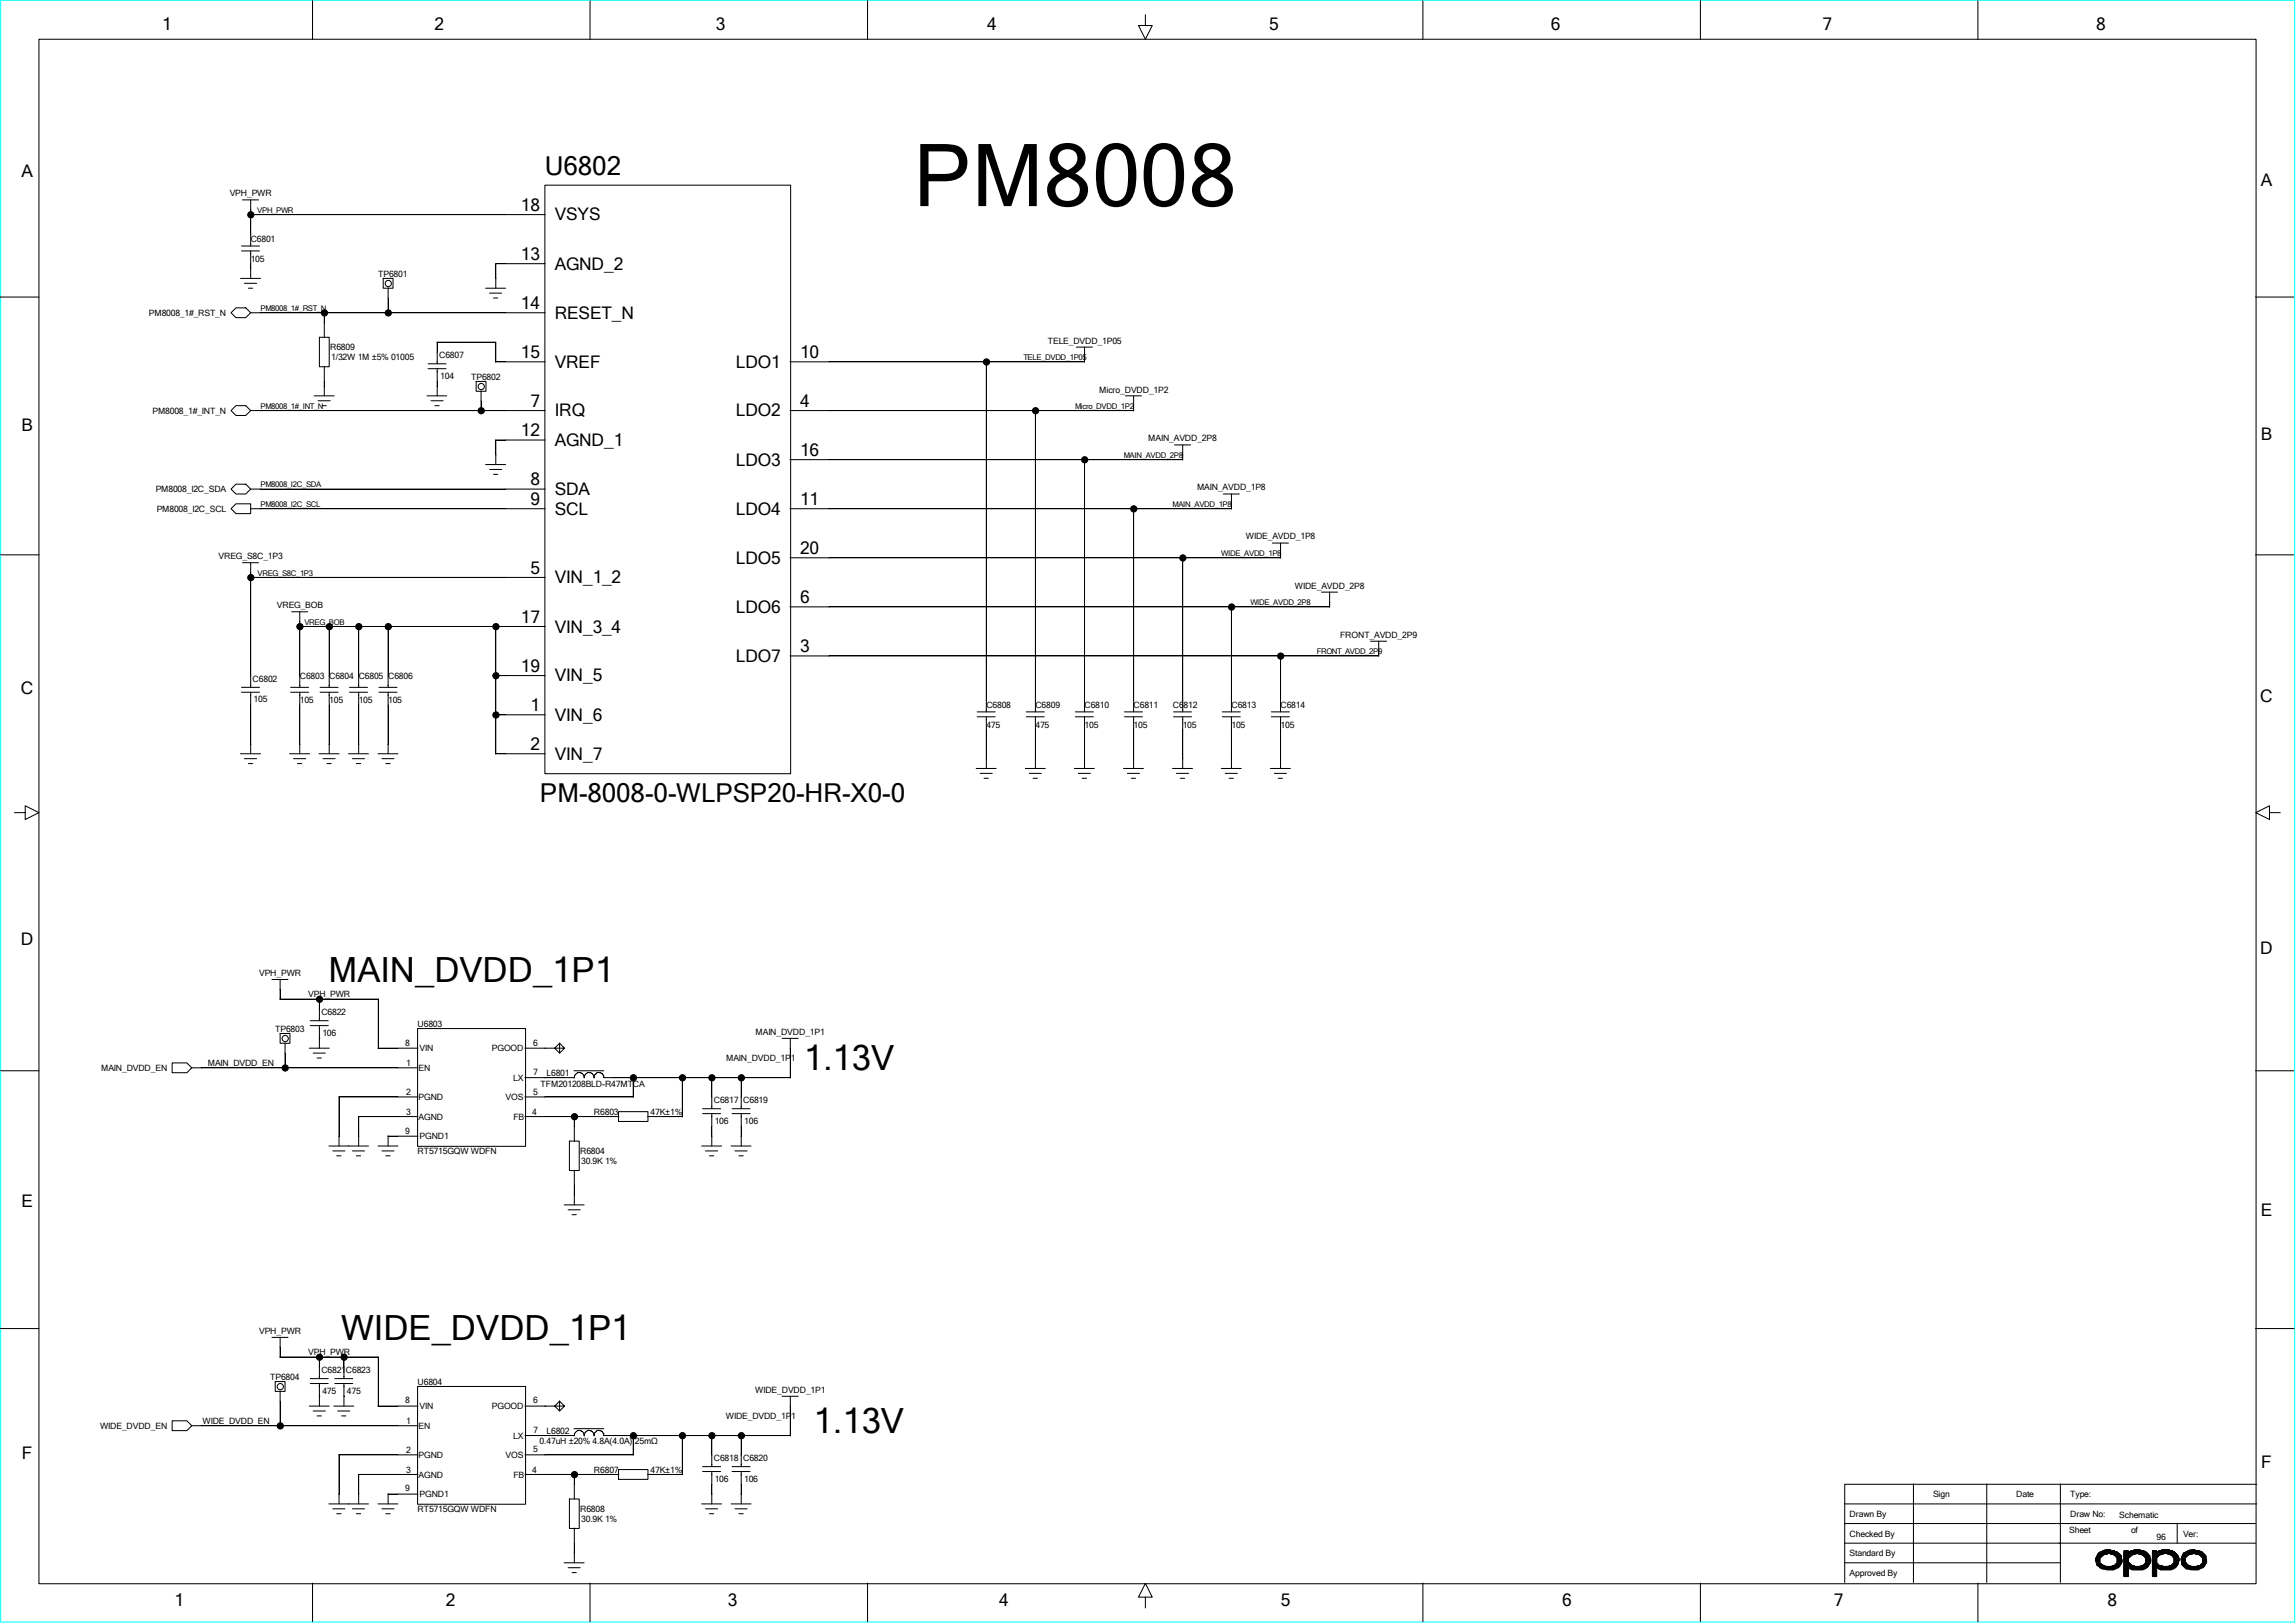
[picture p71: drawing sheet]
<svg xmlns="http://www.w3.org/2000/svg" width="297mm" height="210mm" viewBox="0 0 297 210" stroke-linecap="round" stroke-linejoin="round" font-family="sans-serif">
<defs><g id="words">
<text font-size="11.2" x="118.2" y="26.7">PM8008</text>
<g font-size="4.5">
<text x="42.5" y="127.1">MAIN_DVDD_1P1</text>
<text x="104" y="138.5">1.13V</text>
<text x="44.2" y="173.4">WIDE_DVDD_1P1</text>
<text x="105.2" y="185.5">1.13V</text>
</g>
<g font-size="3.4">
<text x="70.5" y="22.6">U6802</text>
<text x="69.9" y="103.8">PM-8008-0-WLPSP20-HR-X0-0</text>
</g>
<g font-size="2.2">
<text x="21" y="3.9">1</text>
<text x="56.2" y="3.9">2</text>
<text x="92.6" y="3.9">3</text>
<text x="127.7" y="3.9">4</text>
<text x="164.2" y="3.9">5</text>
<text x="200.6" y="3.9">6</text>
<text x="235.8" y="3.9">7</text>
<text x="271.1" y="3.9">8</text>
<text x="2.8" y="22.9">A</text>
<text x="67.4" y="27.3">18</text>
<text x="71.8" y="28.5">VSYS</text>
<text x="292.5" y="24.1">A</text>
<text x="67.4" y="33.7">13</text>
<text x="71.8" y="34.9">AGND_2</text>
<text x="67.4" y="40">14</text>
<text x="71.8" y="41.2">RESET_N</text>
<text x="67.4" y="46.4">15</text>
<text x="71.8" y="47.6">VREF</text>
<text x="95.2" y="47.6">LDO1</text>
<text x="103.5" y="46.4">10</text>
<text x="68.6" y="52.7">7</text>
<text x="71.8" y="53.9">IRQ</text>
<text x="95.2" y="53.9">LDO2</text>
<text x="103.5" y="52.7">4</text>
<text x="2.8" y="55.8">B</text>
<text x="67.4" y="56.5">12</text>
<text x="71.8" y="57.7">AGND_1</text>
<text x="103.5" y="59">16</text>
<text x="292.5" y="57">B</text>
<text x="68.6" y="65.4">9</text>
<text x="68.6" y="62.8">8</text>
<text x="71.8" y="64.1">SDA</text>
<text x="95.2" y="60.3">LDO3</text>
<text x="103.5" y="65.4">11</text>
<text x="71.8" y="66.6">SCL</text>
<text x="95.2" y="66.6">LDO4</text>
<text x="103.5" y="71.7">20</text>
<text x="68.6" y="74.3">5</text>
<text x="71.8" y="75.5">VIN_1_2</text>
<text x="95.2" y="73">LDO5</text>
<text x="67.4" y="80.6">17</text>
<text x="71.8" y="81.9">VIN_3_4</text>
<text x="95.2" y="79.3">LDO6</text>
<text x="103.5" y="78.1">6</text>
<text x="2.7" y="89.7">C</text>
<text x="67.4" y="87">19</text>
<text x="71.8" y="88.2">VIN_5</text>
<text x="95.2" y="85.6">LDO7</text>
<text x="103.5" y="84.4">3</text>
<text x="68.6" y="92">1</text>
<text x="71.8" y="93.3">VIN_6</text>
<text x="292.4" y="90.8">C</text>
<text x="68.6" y="97.1">2</text>
<text x="71.8" y="98.3">VIN_7</text>
<text x="2.7" y="122.3">D</text>
<text x="292.4" y="123.5">D</text>
<text x="2.8" y="156.2">E</text>
<text x="292.5" y="157.4">E</text>
<text x="2.8" y="188.8">F</text>
<text x="292.5" y="189.9">F</text>
<text x="22.6" y="207.9">1</text>
<text x="57.7" y="207.9">2</text>
<text x="94.1" y="207.9">3</text>
<text x="129.2" y="207.9">4</text>
<text x="165.7" y="207.9">5</text>
<text x="202.1" y="207.9">6</text>
<text x="237.2" y="207.9">7</text>
<text x="272.6" y="207.9">8</text>
</g>
<g font-size="1.1">
<text x="29.7" y="25.4">VPH_PWR</text>
<text x="32.4" y="33.9">105</text>
<text x="32.4" y="31.4">C6801</text>
<text x="48.9" y="35.8">TP6801</text>
<text x="19.3" y="40.9">PM8008_1#_RST_N</text>
<text x="42.7" y="45.3">R6809</text>
<text x="42.8" y="46.6">1/32W 1M ±5% 01005</text>
<text x="56.8" y="46.4">C6807</text>
<text x="135.6" y="44.4">TELE_DVDD_1P05</text>
<text x="19.7" y="53.6">PM8008_1#_INT_N</text>
<text x="56.9" y="49">104</text>
<text x="61" y="49.1">TP6802</text>
<text x="142.2" y="50.8">Micro_DVDD_1P2</text>
<text x="148.5" y="57.1">MAIN_AVDD_2P8</text>
<text x="20.2" y="63.7">PM8008_I2C_SDA</text>
<text x="154.9" y="63.5">MAIN_AVDD_1P8</text>
<text x="20.3" y="66.3">PM8008_I2C_SCL</text>
<text x="161.2" y="69.8">WIDE_AVDD_1P8</text>
<text x="28.3" y="72.3">VREG_S8C_1P3</text>
<text x="167.5" y="76.2">WIDE_AVDD_2P8</text>
<text x="35.8" y="78.7">VREG_BOB</text>
<text x="173.4" y="82.5">FRONT_AVDD_2P9</text>
<text x="32.7" y="88.2">C6802</text>
<text x="38.8" y="87.8">C6803 C6804 C6805 C6806</text>
<text x="32.8" y="90.9">105</text>
<text x="38.8" y="91">105</text>
<text x="42.6" y="91">105</text>
<text x="46.4" y="91">105</text>
<text x="50.2" y="91">105</text>
<text x="127.6" y="94.2">475</text>
<text x="127.6" y="91.7">C6808</text>
<text x="133.9" y="94.2">475</text>
<text x="133.9" y="91.7">C6809</text>
<text x="140.3" y="91.7">C6810</text>
<text x="140.3" y="94.2">105</text>
<text x="146.6" y="91.7">C6811</text>
<text x="146.6" y="94.2">105</text>
<text x="151.7" y="91.7">C6812</text>
<text x="153" y="94.2">105</text>
<text x="159.3" y="91.7">C6813</text>
<text x="159.3" y="94.2">105</text>
<text x="165.7" y="91.7">C6814</text>
<text x="165.7" y="94.2">105</text>
<text x="33.5" y="126.3">VPH_PWR</text>
<text x="39.9" y="129.1">VPH_PWR</text>
<text x="41.6" y="131.4">C6822</text>
<text x="26.9" y="138">MAIN_DVDD_EN</text>
<text x="35.6" y="133.5">TP6803</text>
<text x="41.7" y="134">106</text>
<text x="52.4" y="135.3">8</text>
<text x="52.5" y="138">1</text>
<text x="54" y="132.9">U6803</text>
<text x="54.3" y="136.1">VIN</text>
<text x="63.6" y="136.1">PGOOD</text>
<text x="69" y="135.3">6</text>
<text x="93.9" y="137.3">MAIN_DVDD_1P1</text>
<text x="97.7" y="133.9">MAIN_DVDD_1P1</text>
<text x="13.1" y="138.6">MAIN_DVDD_EN</text>
<text x="52.5" y="141.7">2</text>
<text x="54.1" y="138.6">EN</text>
<text x="54.1" y="142.4">PGND</text>
<text x="65.4" y="142.4">VOS</text>
<text x="66.4" y="139.9">LX</text>
<text x="69" y="139.1">7</text>
<text x="69" y="141.6">5</text>
<text x="69.9" y="140.7">TFM201208BLD-R47MTCA</text>
<text x="70.7" y="139.2">L6801</text>
<text x="92.3" y="142.8">C6817 C6819</text>
<text x="52.4" y="146.7">9</text>
<text x="52.5" y="144.3">3</text>
<text x="54" y="149.4">RT5715GQW WDFN</text>
<text x="54.1" y="144.9">AGND</text>
<text x="54.3" y="147.4">PGND1</text>
<text x="66.4" y="144.9">FB</text>
<text x="68.8" y="144.3">4</text>
<text x="75.1" y="149.4">R6804</text>
<text x="76.8" y="144.3">R6803</text>
<text x="84.2" y="144.3">47K±1%</text>
<text x="92.5" y="145.4">106</text>
<text x="96.3" y="145.4">106</text>
<text x="75.2" y="150.6">30.9K 1%</text>
<text x="33.5" y="172.6">VPH_PWR</text>
<text x="35" y="178.6">TP6804</text>
<text x="39.9" y="175.4">VPH_PWR</text>
<text x="41.6" y="177.7">C6821C6823</text>
<text x="54" y="179.2">U6804</text>
<text x="13" y="184.9">WIDE_DVDD_EN</text>
<text x="26.2" y="184.3">WIDE_DVDD_EN</text>
<text x="41.7" y="180.3">475</text>
<text x="44.9" y="180.3">475</text>
<text x="52.4" y="181.6">8</text>
<text x="52.5" y="184.3">1</text>
<text x="54.1" y="184.9">EN</text>
<text x="54.3" y="182.4">VIN</text>
<text x="63.6" y="182.4">PGOOD</text>
<text x="69" y="185.4">7</text>
<text x="69" y="181.6">6</text>
<text x="70.7" y="185.5">L6802</text>
<text x="93.9" y="183.6">WIDE_DVDD_1P1</text>
<text x="97.7" y="180.2">WIDE_DVDD_1P1</text>
<text x="52.5" y="190.6">3</text>
<text x="52.5" y="188">2</text>
<text x="54.1" y="188.7">PGND</text>
<text x="54.1" y="191.2">AGND</text>
<text x="65.4" y="188.7">VOS</text>
<text x="66.4" y="186.2">LX</text>
<text x="66.4" y="191.2">FB</text>
<text x="68.8" y="190.6">4</text>
<text x="69" y="187.9">5</text>
<text x="69.8" y="186.8">0.47uH ±20% 4.8A(4.0A) 25mΩ</text>
<text x="76.8" y="190.6">R6807</text>
<text x="84.2" y="190.6">47K±1%</text>
<text x="92.3" y="189.1">C6818 C6820</text>
<text x="92.5" y="191.7">106</text>
<text x="96.3" y="191.7">106</text>
<text x="52.4" y="193">9</text>
<text x="54" y="195.7">RT5715GQW WDFN</text>
<text x="54.3" y="193.8">PGND1</text>
<text x="75.1" y="195.7">R6808</text>
<text x="75.2" y="196.9">30.9K 1%</text>
<text x="239.3" y="196.3">Drawn By</text>
<text x="250.1" y="193.8">Sign</text>
<text x="260.8" y="193.8">Date</text>
<text x="267.8" y="196.3">Draw No:</text>
<text x="267.8" y="193.8">Type:</text>
<text x="274.2" y="196.4">Schematic</text>
<text x="239.3" y="198.8">Checked By</text>
<text x="239.3" y="201.4">Standard By</text>
<text x="239.3" y="203.9">Approved By</text>
<text x="267.7" y="198.3">Sheet</text>
<text x="275.7" y="198.3">of</text>
<text x="279" y="199.2">96</text>
<text x="282.4" y="198.8">Ver:</text>
</g>
<g font-size="1">
<text x="33.3" y="27.6">VPH_PWR</text>
<text x="33.7" y="40.3">PM8008_1#_RST_N</text>
<text x="132.4" y="46.6">TELE_DVDD_1P05</text>
<text x="33.7" y="52.9">PM8008_1#_INT_N</text>
<text x="139.1" y="52.9">Micro_DVDD_1P2</text>
<text x="145.4" y="59.3">MAIN_AVDD_2P8</text>
<text x="33.7" y="63.1">PM8008_I2C_SDA</text>
<text x="33.7" y="65.6">PM8008_I2C_SCL</text>
<text x="151.7" y="65.6">MAIN_AVDD_1P8</text>
<text x="158" y="72">WIDE_AVDD_1P8</text>
<text x="33.3" y="74.5">VREG_S8C_1P3</text>
<text x="39.4" y="80.9">VREG_BOB</text>
<text x="161.8" y="78.3">WIDE_AVDD_2P8</text>
<text x="170.3" y="84.7">FRONT_AVDD_2P9</text>
</g>
</g></defs>
<path d="M.1 0h296.7v209.9h-296.7z" fill="none" stroke="#0ff" stroke-width=".13"/>
<g fill="none" stroke="#000" stroke-width=".13">
<path d="M5 5.1h286.8v199.8h-286.8zM40.4 .1v5M76.3 .1v5M112.2 .1v5M148.2 1.9v1.4h.9l-.9 1.8-.9-1.8h.9M184.1 .1v5M220 .1v5M255.9 .1v5M0 38.4h5M30.5 39.8h1.3l.6 .7-.6 .6h-1.3l-.6-.6zM31.1 36h2.6M31.2 32.5h2.4"/>
<path d="M31.2 31.8h2.4M31.4 25.9h2M31.6 36.7h1.6M32.1 37.3h.6M32.4 27.8h38.1M32.4 25.9v5.9M32.4 32.5v3.5M49.6 36h1.2v1.3h-1.2zM50.2 37.3v3.2M62.8 37.3h2.6M63.3 37.9h1.6M63.8 38.6h.6"/>
<path d="M64.1 34.1h6.4M64.1 34.1v3.2M70.5 24h31.8v76.1h-31.8zM291.8 38.4h5M30.5 52.5h1.3l.6 .6-.6 .7h-1.3l-.6-.7zM32.4 53.1h38.1M32.4 40.5h38.1M40.6 51.2h2.6M41.1 51.9h1.6M41.3 43.6h1.3v3.9h-1.3zM41.7 52.5h.5M42 40.5v3.2"/>
<path d="M42 47.4v3.8M55.2 51.2h2.6M55.4 47.7h2.3M55.4 47.1h2.3M55.8 51.9h1.5M56.3 52.5h.5M56.5 44.3h7.6v2.6M56.6 44.3v2.8M56.6 47.7v3.5M61.6 49.4h1.3v1.2h-1.3zM62.2 50.6v2.6M64.1 46.8h6.4"/>
<path d="M64.1 56.9h6.4M64.1 56.9v3.2M102.2 53.1h44.4M102.2 46.8h38.1M102.2 59.5h50.8M127.6 46.8v45.3M133.9 53.1v39M139.2 44.9h2.1M140.3 44.9v2M140.3 59.5v32.6M145.6 51.2h2.1M146.6 51.2v2"/>
<path d="M151.9 57.6h2.1M153 57.6v1.9M0 71.8h5M29.9 63.3l.6-.6h1.3l.6 .6-.6 .6h-1.3zM30.5 65.2h1.9v1.3h-1.9l-.6-.7zM31.4 72.8h2M32.4 74.7h38.1M32.4 63.3h38.1M32.4 65.8h38.1M32.4 72.8v16.1M37.7 79.2h2.1M38.8 79.2v9.7"/>
<path d="M62.8 60.1h2.6M63.3 60.7h1.6M63.8 61.4h.6M102.2 78.5h69.8M102.2 65.8h57.1M102.2 72.2h63.5M146.6 65.8v26.3M153 72.2v19.9M158.2 63.9h2.1M159.3 63.9v2M159.3 78.5v13.6M164.6 70.3h2.1"/>
<path d="M165.7 70.3v1.9M170.9 76.6h2.1M172 76.6v2M291.8 71.8h5M31.1 97.5h2.6M31.2 89.6h2.4M31.2 88.9h2.4M31.6 98.2h1.6M32.1 98.8h.6M32.4 89.6v7.9M37.5 97.5h2.5M37.6 89.6h2.3"/>
<path d="M37.6 88.9h2.3M38 98.2h1.5M38.5 98.8h.5M38.7 81.1h31.8M38.8 89.6v7.9M41.3 97.5h2.6M41.4 89.6h2.3M41.4 88.9h2.3M41.8 98.2h1.5M42.3 98.8h.5M42.6 81.1v7.8M42.6 89.6v7.9"/>
<path d="M45.1 97.5h2.6M45.2 89.6h2.3M45.2 88.9h2.3M45.6 98.2h1.6M46.1 98.8h.6M46.4 81.1v7.8M46.4 89.6v7.9M48.9 97.5h2.6M49 89.6h2.4M49 88.9h2.4M49.4 98.2h1.6M49.9 98.8h.6"/>
<path d="M50.2 81.1v7.8M50.2 89.6v7.9M64.1 92.5h6.4M64.1 97.5h6.4M64.1 87.4h6.4M64.1 81.1v16.5M102.2 84.9h76.2M126.3 99.4h2.6M126.4 92.8h2.3M126.4 92.1h2.3M127.6 92.8v6.6M132.6 99.4h2.6"/>
<path d="M132.8 92.8h2.3M132.8 92.1h2.3M133.9 92.8v6.6M139 99.4h2.6M139.1 92.8h2.3M139.1 92.1h2.3M140.3 92.8v6.6M145.3 99.4h2.6M145.5 92.8h2.3M145.5 92.1h2.3M146.6 92.8v6.6M151.7 99.4h2.6"/>
<path d="M151.8 92.8h2.3M151.8 92.1h2.3M153 92.8v6.6M158 99.4h2.6M158.1 92.8h2.3M158.1 92.1h2.3M159.3 92.8v6.6M164.3 99.4h2.6M164.5 92.8h2.3M164.5 92.1h2.3M165.7 84.9v7.2M165.7 92.8v6.6"/>
<path d="M177.3 83h2.1M178.4 83v1.9M1.9 105.2h1.4v-.9l1.7 .9-1.7 .8v-.8M126.8 100.1h1.6M127.3 100.7h.5M133.1 100.1h1.6M133.6 100.7h.6M139.5 100.1h1.6M140 100.7h.5M145.8 100.1h1.6M146.3 100.7h.6M152.2 100.1h1.6"/>
<path d="M152.7 100.7h.5M158.5 100.1h1.6M159 100.7h.6M164.8 100.1h1.6M165.4 100.7h.5M293.6 105.2v-.9l-1.8 .9 1.8 .8v-.8h1.4M0 138.6h5M22.3 137.5h1.9l.6 .7-.6 .6h-1.9zM24.8 138.2h29.3M35.2 126.7h2.1M36.2 129.3h12.7v6.4M36.2 133.7h1.3v1.3h-1.3z"/>
<path d="M36.2 126.7v2.6M36.9 135v3.2M40 135.6h2.6M40.1 132.7h2.4M40.1 132.1h2.4M40.5 136.3h1.6M41 136.9h.6M41.3 129.3v2.8M41.3 132.7v2.9M48.9 135.6h5.2M54 133.1h14v15.2h-14zM67.9 135.6h3.9"/>
<path d="M67.9 139.4h6.4M71.8 135.6h1.2l-.6 .7-.6-.7 .6-.6 .6 .6M72.4 135v1.3M74.3 138.6h3.8M75.6 139.2a.65 .65 0 0 0-.8-.4 .65 .65 0 0 0-.5 .7M75.6 139.2v.3M76.8 139.2v.3M76.8 139.2a.65 .65 0 0 0-.7-.4 .65 .65 0 0 0-.5 .6M78.1 139.4h24.1M78.1 139.2v.2M78.1 139.2a.65 .65 0 0 0-.7-.4 .65 .65 0 0 0-.6 .6M81.9 139.4v2.6"/>
<path d="M88.3 139.4v5.1M92.1 139.4v4.1M95.9 139.4v4.1M101.2 134.4h2.1M102.2 134.4v5.1M291.8 138.6h5M42.5 148.3h5.2M43.1 148.9h1.5M43.6 149.6h.5M43.8 141.9h10.3M43.9 141.9v6.4M45.6 148.9h1.6"/>
<path d="M46.1 149.6h.6M46.4 144.5h7.7M46.4 144.5v3.8M48.9 148.3h2.6M49.4 148.9h1.6M49.9 149.6h.6M50.2 147h3.9M50.2 147v1.3M67.9 141.9h14M67.9 144.5h12.2M73 155.9h2.6M73.5 156.5h1.6"/>
<path d="M73.7 147.7h1.2v3.8h-1.2zM74 157.2h.5M74.3 144.5v3.2M74.3 151.4v4.5M80 143.8h3.8v1.3h-3.8zM83.8 144.5h4.5M90.8 148.3h2.5M90.9 144.1h2.3M90.9 143.5h2.3M91.3 148.9h1.5M91.8 149.6h.5M92.1 144.1v4.2"/>
<path d="M94.6 148.3h2.6M94.7 144.1h2.3M94.7 143.5h2.3M95.1 148.9h1.5M95.6 149.6h.5M95.9 144.1v4.2M0 171.9h5M35.2 173.1h2.1M35.6 178.8h1.3v1.2h-1.3zM36.2 175.6h12.7v6.4M36.2 173.1v2.5M40.1 179h2.4"/>
<path d="M40.1 178.4h2.4M41.3 175.6v2.8M41.3 179v2.9M43.3 179h2.3M43.3 178.4h2.3M44.5 175.6v2.8M44.5 179v2.9M54 179.4h14v15.2h-14zM291.8 171.9h5M22.3 183.9h1.9l.6 .6-.6 .6h-1.9zM24.8 184.5h29.3M36.2 180v4.5"/>
<path d="M40 181.9h2.6M40.5 182.6h1.6M41 183.2h.6M42.5 194.6h5.2M43.1 195.2h1.5M43.2 181.9h2.6M43.6 195.9h.5M43.7 182.6h1.6M43.8 188.3h10.3M43.9 188.3v6.3M44.2 183.2h.5M45.6 195.2h1.6"/>
<path d="M46.1 195.9h.6M46.4 190.8h7.7M46.4 190.8v3.8M48.9 194.6h2.6M48.9 181.9h5.2M49.4 195.2h1.6M49.9 195.9h.6M50.2 193.3h3.9M50.2 193.3v1.3M67.9 188.3h14M67.9 190.8h12.2M67.9 181.9h3.9"/>
<path d="M67.9 185.8h6.4M71.8 181.9h1.2l-.6 .7-.6-.7 .6-.6 .6 .6M72.4 181.3v1.3M73.7 194h1.2v3.8h-1.2zM74.3 184.9h3.8M74.3 190.8v3.2M74.3 197.7v4.5M75.6 185.5a.65 .65 0 0 0-.8-.4 .65 .65 0 0 0-.5 .7M75.6 185.5v.3M76.8 185.5v.3M76.8 185.5a.65 .65 0 0 0-.7-.4 .65 .65 0 0 0-.5 .6M78.1 185.8h24.1"/>
<path d="M78.1 185.5v.3M78.1 185.5a.65 .65 0 0 0-.7-.4 .65 .65 0 0 0-.6 .6M80 190.2h3.8v1.2h-3.8zM81.9 185.8v2.5M83.8 190.8h4.5M88.3 185.8v5M90.8 194.6h2.5M90.9 190.4h2.3M90.9 189.8h2.3M91.3 195.2h1.5M91.8 195.9h.5M92.1 185.8v4"/>
<path d="M92.1 190.4v4.2M94.6 194.6h2.6M94.7 190.4h2.3M94.7 189.8h2.3M95.1 195.2h1.5M95.6 195.9h.5M95.9 185.8v4M95.9 190.4v4.2M101.2 180.7h2.1M102.2 180.7v5.1M238.6 194.6h53.3M238.6 199.7h53.2"/>
<path d="M238.6 197.1h53.2M247.5 192v12.8M257 192v12.8M266.5 192v12.8M281.6 197.1v2.6M291.9 192.1h-53.3v12.7M40.4 204.9v4.9M73 202.2h2.6M73.5 202.9h1.6M74 203.5h.5M76.3 204.9v4.9M112.2 204.9v4.9"/>
<path d="M148.2 206.7h.9l-.9-1.8-.9 1.8h.9v1.4M184.1 204.9v4.9M220 204.9v4.9M238.6 202.2h27.9M255.9 204.9v4.9M271.1 201.6h.6M271.1 201.7h.5M271.1 201.8h.5M271.1 202h.5M271.1 202.1h.5M271.2 202.2h.4M271.2 201.3h.8"/>
<path d="M271.2 202.4h.7M271.2 202.5h.8M271.2 201.5v1M271.2 201.4v.8M271.3 202.6h.8M271.4 201.2v1.4h.6v.4v-.6M271.4 201.2v1.3M271.4 201h2.5M271.5 201v1.6v-1.5v.1M271.5 202.2v.4h.7M271.5 201a2.22 2.22 0 0 1 2.9 .3l.1 .8a1.54 1.54 0 0 1-1.7 1l-.9-.1-.7-.5-.1-.8zM271.6 201.6l.5-.4 .7-.2 .7 .2 .4 .4v.6l-.4 .4-.7 .1-.7-.1-.5-.4z"/>
<path d="M271.6 200.9v1.8M271.6 200.8h2.2M271.7 200.8v.7M271.7 202.3v.6M271.9 202.5v.5h1.9M271.9 200.8v.7h-.7M272 200.7v.5M272 200.7h1.4M272.1 200.7v.5h-.8M272.1 202.6v.4M272.2 200.7v.4M272.2 202.6v.4"/>
<path d="M272.2 200.6h.8M272.4 200.7v.4M272.4 202.7v.4M272.5 203.1h1M272.5 200.5v.6M272.5 202.7v.4M272.6 200.5v.6h-1.3M272.6 202.7v.4M272.8 200.5v.5M272.8 202.7v.4M272.9 200.5v.5M272.9 202.7v.4"/>
<path d="M273 200.5v.6h1.2M273 202.7v.4M273.1 200.7v.4M273.1 202.7v.4M273.3 200.7v.4M273.3 202.6v.5M273.3 202.6h1M273.4 200.7v.4M273.4 202.6v.5M273.4 201.2h.9M273.5 202.6v.4v-.4M273.5 200.7v.5"/>
<path d="M273.6 201.3h.8M273.6 200.8v.5M273.6 202.4v.6h-1.5M273.7 201.5h.7M273.8 200.8v.7M273.8 202.3v.6M273.9 202.2h.5M273.9 201.6h.5M273.9 201.7h.5M273.9 201.8h.6M273.9 202h.6M273.9 202.1h.6"/>
<path d="M273.9 200.8v.8M273.9 202.2v.7M274 200.9v2h-2.4M274.2 201v1.7h-2.6M274.3 201.2v1.3h-.7M274.4 201.3v1.1h-.7M274.7 202.2h.7M274.7 201h3M274.7 201.2h1.2M274.7 201.6h.6M274.7 201.7h.6M274.7 201.8h.6"/>
<path d="M274.7 202h.6M274.7 202.1h.6M274.7 202.4h.8M274.7 202.5h1M274.7 202.6h1.1M274.7 203h.6M274.7 203.1h.6M274.7 200.8h2.9M274.7 200.7h.6M274.7 203.2h.6M274.7 203.4h.6M274.7 203.5h.6"/>
<path d="M274.7 203.6h.6M274.7 203.8h.6M274.7 203.9h.6M274.8 200.7h.5v.3v-.2l.9-.2h.6l.3 .1a1.21 1.21 0 0 1 1 .9 1.21 1.21 0 0 1-.4 1.3 2.25 2.25 0 0 1-1.4 .2 .83 .83 0 0 1-.9-.2h-.1v1.1h-.5zM274.8 200.7v3.3M274.9 200.7v3.3M275 200.7v3.3M275.2 200.7v3.3M275.3 200.7v3.3h-.6M275.3 201.6l.5-.4 .6-.2 .8 .2 .4 .4v.6l-.4 .4-.8 .1-.6-.1-.5-.4zM275.4 200.8v.8M275.4 202.2v.7"/>
<path d="M275.5 203h2.1M275.5 200.8v.7h-.8M275.5 202.3v.7M275.6 200.7h1.7M275.7 200.7v.6h-1M275.7 202.4v.6M275.8 200.7v.5M275.8 202.6v.5M275.9 200.7v.4M275.9 202.6v.5M276.1 200.5v.6M276.1 202.6v.5"/>
<path d="M276.1 200.6h.7M276.2 200.5v.6h-1.5M276.2 202.7v.4M276.3 200.5v.6M276.3 202.7v.4M276.4 200.5v.5M276.4 202.7v.4M276.6 200.5v.6M276.6 202.7v.4M276.6 201.1h1.2M276.7 200.5v.6M276.7 202.7v.4"/>
<path d="M276.8 200.5v.6M276.8 202.7v.4M276.9 200.7v.4M276.9 202.6v.5M277 201.2h1M277 202.6h.8M277.1 200.7v.4M277.1 202.6v.5M277.2 200.7v.5M277.2 202.6v.5h-1.4M277.3 201.3h.8M277.3 202.5h.7"/>
<path d="M277.3 200.7v.6M277.3 202.4v.6M277.4 201.5h.7M277.5 200.8v.7M277.5 202.3v.7M277.5 202.2h.7M277.5 201.6h.6M277.5 201.7h.7M277.5 201.8h.7M277.5 202.1h.7M277.6 200.8v.8M277.6 202.2v.7"/>
<path d="M277.7 200.9v2h-3M277.8 201v1.7h-3.1M278 201.2v1.4M278.1 201.3v1.1h-.7M278.2 201.8v.2h-.7M278.4 202.2h.6M278.4 201h3M278.4 201.2h1.1M278.4 201.6h.6M278.4 201.7h.6M278.4 201.8h.6M278.4 202h.6"/>
<path d="M278.4 202.1h.6M278.4 202.4h.7M278.4 202.5h.8M278.4 202.6h1.1M278.4 203h.6M278.4 203.1h.6M278.4 200.8h2.9M278.4 200.7h.6M278.4 203.2h.6M278.4 203.4h.6M278.4 203.5h.6M278.4 203.6h.6"/>
<path d="M278.4 203.8h.6M278.4 203.9h.6M278.5 200.7h.5v.3v-.2h.1a2.02 2.02 0 0 1 2.4 .3l.1 .2a.49 .49 0 0 1 .2 .8 1.18 1.18 0 0 1-1.6 1h-.2a.83 .83 0 0 1-.9-.2h-.1v1.1h-.5zM278.5 200.7v3.3M278.6 200.7v3.3M278.7 200.7v3.3M278.8 200.7v3.3M279 200.7v3.3h-.6M279.1 200.8v.7h-.7M279.1 202.3v.6M279.2 203h2.1M279.2 200.7v.6h-.8"/>
<path d="M279.2 202.4v.6M279.3 200.7h1.7M279.4 200.7v.5M279.4 202.6v.4M279.4 201.2l.7-.2 .8 .2 .4 .4v.6l-.4 .4-.8 .1-.7-.1-.4-.4v-.6zM279.5 200.7v.4M279.5 202.6v.5M279.6 200.5v.6M279.6 202.6v.5M279.7 200.5v.6h-1.3M279.7 202.6v.5M279.9 200.5v.6"/>
<path d="M279.9 202.7v.4M280 200.5v.5M280 202.7v.4M280.1 200.5v.5M280.1 202.7v.4M280.2 200.5v.5M280.2 202.7v.4M280.3 201.1h1.2M280.4 200.5v.6M280.4 202.7v.4M280.5 200.5v.6M280.5 202.7v.4"/>
<path d="M280.6 200.5v.6M280.6 202.6v.5M280.7 201.2h.9M280.8 200.7v.4M280.8 202.6v.5M280.8 202.6h.7M280.9 200.7v.5M280.9 202.6v.5h-1.5M281 201.3h.8M281 202.5h.6M281 200.7v.6M281 202.4v.6"/>
<path d="M281.1 201.5h.7M281.1 200.8v.7M281.1 202.3v.7M281.2 202.2h.6M281.2 201.6h.7M281.2 201.7h.7M281.2 201.8h.7M281.2 202h.7M281.2 202.1h.6M281.3 200.8v2.1M281.4 200.9v2h-3M281.5 201v1.7h-3.1"/>
<path d="M281.6 201.2v1.4M281.8 201.3v1.1h-.7M282.1 201.7h.6M282.2 201.8h.5M282.2 202h.5M282.2 202.2h.5M282.2 201.6h.5M282.2 202.4h.6M282.3 201.3v1.2h.7M282.3 202.1h.4M282.4 201.2h.8M282.4 202.6h.8"/>
<path d="M282.4 201v1.6M282.5 201h2.4M282.5 200.9v1.8M282.5 201a2.06 2.06 0 0 1 2.8 .3l.2 .8-.4 .6-.8 .4-1.5-.1-.5-.5-.1-.8zM282.6 202.9h2.4M282.7 200.9v2M282.7 200.8h2.1M282.8 200.8v.7h-.6M282.8 202.2v.8M282.9 200.8v.5h-.5M282.9 202.3v.7M283 200.7h1.3"/>
<path d="M283 201.2l.8-.2 .8 .2 .3 .4v.6l-.3 .4-.8 .1-.8-.1-.3-.4v-.6zM283 200.7v.5M283 202.4v.6M283.2 200.7v.4M283.2 202.6v.4M283.3 200.6h.6M283.3 200.7v.4M283.3 202.6v.5M283.4 200.7v.4M283.4 202.7v.4M283.5 200.5v.6h-1M283.5 202.7v.4"/>
<path d="M283.7 200.5v.6M283.7 202.7v.4M283.8 200.5v.5M283.8 202.7v.4M283.9 200.5v.6M283.9 202.7v.4M284 201.1h1.1M284.1 200.7v.4M284.1 202.7v.4M284.2 200.7v.4M284.2 202.7v.4M284.3 200.7v.4"/>
<path d="M284.3 202.6v.5M284.4 200.7v.4M284.4 202.6v.5h-1M284.5 201.2h.7M284.6 200.7v.5M284.6 202.6v.4h-1.9M284.6 201.3h.7M284.6 202.5h.6M284.7 200.8v.5M284.7 202.4v.6M284.8 201.5h.5M284.8 200.8v.7"/>
<path d="M284.8 202.3v.6M284.9 202.2h.4M284.9 201.6h.4M284.9 201.7h.4M284.9 201.8h.6M284.9 202h.6M284.9 202.1h.6M284.9 200.9v2M285.1 201v1.7h-2.6M285.2 201.2v1.4h-.9M285.3 201.3v1.1h-.5"/>
<circle cx="32.4" cy="27.8" r=".4"/>
<circle cx="50.2" cy="36.7" r=".4"/>
<circle cx="42" cy="40.5" r=".4"/>
<circle cx="50.2" cy="40.5" r=".4"/>
<circle cx="62.3" cy="50" r=".4"/>
<circle cx="62.3" cy="53.1" r=".4"/>
<circle cx="127.6" cy="46.8" r=".4"/>
<circle cx="134" cy="53.1" r=".4"/>
<circle cx="140.3" cy="59.5" r=".4"/>
<circle cx="32.4" cy="74.7" r=".4"/>
<circle cx="146.7" cy="65.8" r=".4"/>
<circle cx="153" cy="72.2" r=".4"/>
<circle cx="159.3" cy="78.5" r=".4"/>
<circle cx="38.8" cy="81.1" r=".4"/>
<circle cx="42.6" cy="81.1" r=".4"/>
<circle cx="46.4" cy="81.1" r=".4"/>
<circle cx="50.2" cy="81.1" r=".4"/>
<circle cx="64.2" cy="92.5" r=".4"/>
<circle cx="64.2" cy="81.1" r=".4"/>
<circle cx="64.2" cy="87.4" r=".4"/>
<circle cx="165.7" cy="84.9" r=".4"/>
<circle cx="36.9" cy="138.2" r=".4"/>
<circle cx="36.9" cy="134.4" r=".4"/>
<circle cx="41.3" cy="129.3" r=".4"/>
<circle cx="81.9" cy="139.5" r=".4"/>
<circle cx="88.3" cy="139.5" r=".4"/>
<circle cx="92.1" cy="139.5" r=".4"/>
<circle cx="95.9" cy="139.5" r=".4"/>
<circle cx="74.3" cy="144.5" r=".4"/>
<circle cx="36.3" cy="179.4" r=".4"/>
<circle cx="41.3" cy="175.6" r=".4"/>
<circle cx="44.5" cy="175.6" r=".4"/>
<circle cx="36.3" cy="184.5" r=".4"/>
<circle cx="74.3" cy="190.8" r=".4"/>
<circle cx="81.9" cy="185.8" r=".4"/>
<circle cx="88.3" cy="185.8" r=".4"/>
<circle cx="92.1" cy="185.8" r=".4"/>
<circle cx="95.9" cy="185.8" r=".4"/>
</g>
<g fill="#000">
<path d="M32.4 27.1v.7z" fill-rule="evenodd"/>
<path d="M32.4 34.1v.7z" fill-rule="evenodd"/>
<path d="M50.2 38.6v1.9z" fill-rule="evenodd"/>
<path d="M64.1 34.1v1.9z" fill-rule="evenodd"/>
<path d="M64.1 34.1h1.3z" fill-rule="evenodd"/>
<path d="M42 40.5v1.2z" fill-rule="evenodd"/>
<path d="M42 49.4v.6z" fill-rule="evenodd"/>
<path d="M56.6 49.4v.6z" fill-rule="evenodd"/>
<path d="M56.6 44.3v1.3z" fill-rule="evenodd"/>
<path d="M62.2 51.9v1.2z" fill-rule="evenodd"/>
<path d="M64.1 56.9v1.9z" fill-rule="evenodd"/>
<path d="M64.1 46.8h1.3z" fill-rule="evenodd"/>
<path d="M64.1 56.9h1.3z" fill-rule="evenodd"/>
<path d="M140.3 46.2v.6z" fill-rule="evenodd"/>
<path d="M146.6 52.5v.6z" fill-rule="evenodd"/>
<path d="M153 58.8v.7z" fill-rule="evenodd"/>
<path d="M32.4 74.1v.6z" fill-rule="evenodd"/>
<path d="M159.3 65.2v.6z" fill-rule="evenodd"/>
<path d="M165.7 71.5v.7z" fill-rule="evenodd"/>
<path d="M172 77.9v.6z" fill-rule="evenodd"/>
<path d="M38.8 80.4v.7z" fill-rule="evenodd"/>
<path d="M64.1 81.1h1.3z" fill-rule="evenodd"/>
<path d="M64.1 97.5h1.3z" fill-rule="evenodd"/>
<path d="M64.1 92.5h1.3z" fill-rule="evenodd"/>
<path d="M64.1 87.4h1.3z" fill-rule="evenodd"/>
<path d="M178.4 84.2v.7z" fill-rule="evenodd"/>
<path d="M36.2 128v1.3z" fill-rule="evenodd"/>
<path d="M36.9 136.3v1.9z" fill-rule="evenodd"/>
<path d="M41.3 129.3v1.3z" fill-rule="evenodd"/>
<path d="M50.2 147h1.3z" fill-rule="evenodd"/>
<path d="M74.3 144.5v1.3z" fill-rule="evenodd"/>
<path d="M74.3 153.4v1.2z" fill-rule="evenodd"/>
<path d="M92.1 145.8v1.2z" fill-rule="evenodd"/>
<path d="M95.9 145.8v1.2z" fill-rule="evenodd"/>
<path d="M36.2 174.3v1.3z" fill-rule="evenodd"/>
<path d="M41.3 175.6v1.3z" fill-rule="evenodd"/>
<path d="M44.5 175.6v1.3z" fill-rule="evenodd"/>
<path d="M50.2 193.3h1.3z" fill-rule="evenodd"/>
<path d="M74.3 190.8v1.3z" fill-rule="evenodd"/>
<path d="M74.3 199.7v1.3z" fill-rule="evenodd"/>
<path d="M92.1 192.1v1.2z" fill-rule="evenodd"/>
<path d="M95.9 192.1v1.2z" fill-rule="evenodd"/>
<circle cx="32.4" cy="27.8" r=".41"/>
<circle cx="42" cy="40.5" r=".41"/>
<circle cx="50.2" cy="40.5" r=".41"/>
<circle cx="62.3" cy="53.1" r=".41"/>
<circle cx="127.6" cy="46.8" r=".41"/>
<circle cx="134" cy="53.1" r=".41"/>
<circle cx="140.3" cy="59.5" r=".41"/>
<circle cx="32.4" cy="74.7" r=".41"/>
<circle cx="146.7" cy="65.8" r=".41"/>
<circle cx="153" cy="72.2" r=".41"/>
<circle cx="159.3" cy="78.5" r=".41"/>
<circle cx="38.8" cy="81.1" r=".41"/>
<circle cx="42.6" cy="81.1" r=".41"/>
<circle cx="46.4" cy="81.1" r=".41"/>
<circle cx="50.2" cy="81.1" r=".41"/>
<circle cx="64.2" cy="92.5" r=".41"/>
<circle cx="64.2" cy="87.4" r=".41"/>
<circle cx="64.2" cy="81.1" r=".41"/>
<circle cx="165.7" cy="84.9" r=".41"/>
<circle cx="36.9" cy="138.2" r=".41"/>
<circle cx="41.3" cy="129.3" r=".41"/>
<circle cx="81.9" cy="139.5" r=".41"/>
<circle cx="88.3" cy="139.5" r=".41"/>
<circle cx="92.1" cy="139.5" r=".41"/>
<circle cx="95.9" cy="139.5" r=".41"/>
<circle cx="74.3" cy="144.5" r=".41"/>
<circle cx="41.3" cy="175.6" r=".41"/>
<circle cx="44.5" cy="175.6" r=".41"/>
<circle cx="36.3" cy="184.5" r=".41"/>
<circle cx="74.3" cy="190.8" r=".41"/>
<circle cx="81.9" cy="185.8" r=".41"/>
<circle cx="88.3" cy="185.8" r=".41"/>
<circle cx="92.1" cy="185.8" r=".41"/>
<circle cx="95.9" cy="185.8" r=".41"/>
</g>
<use href="#words"/>
</svg>
